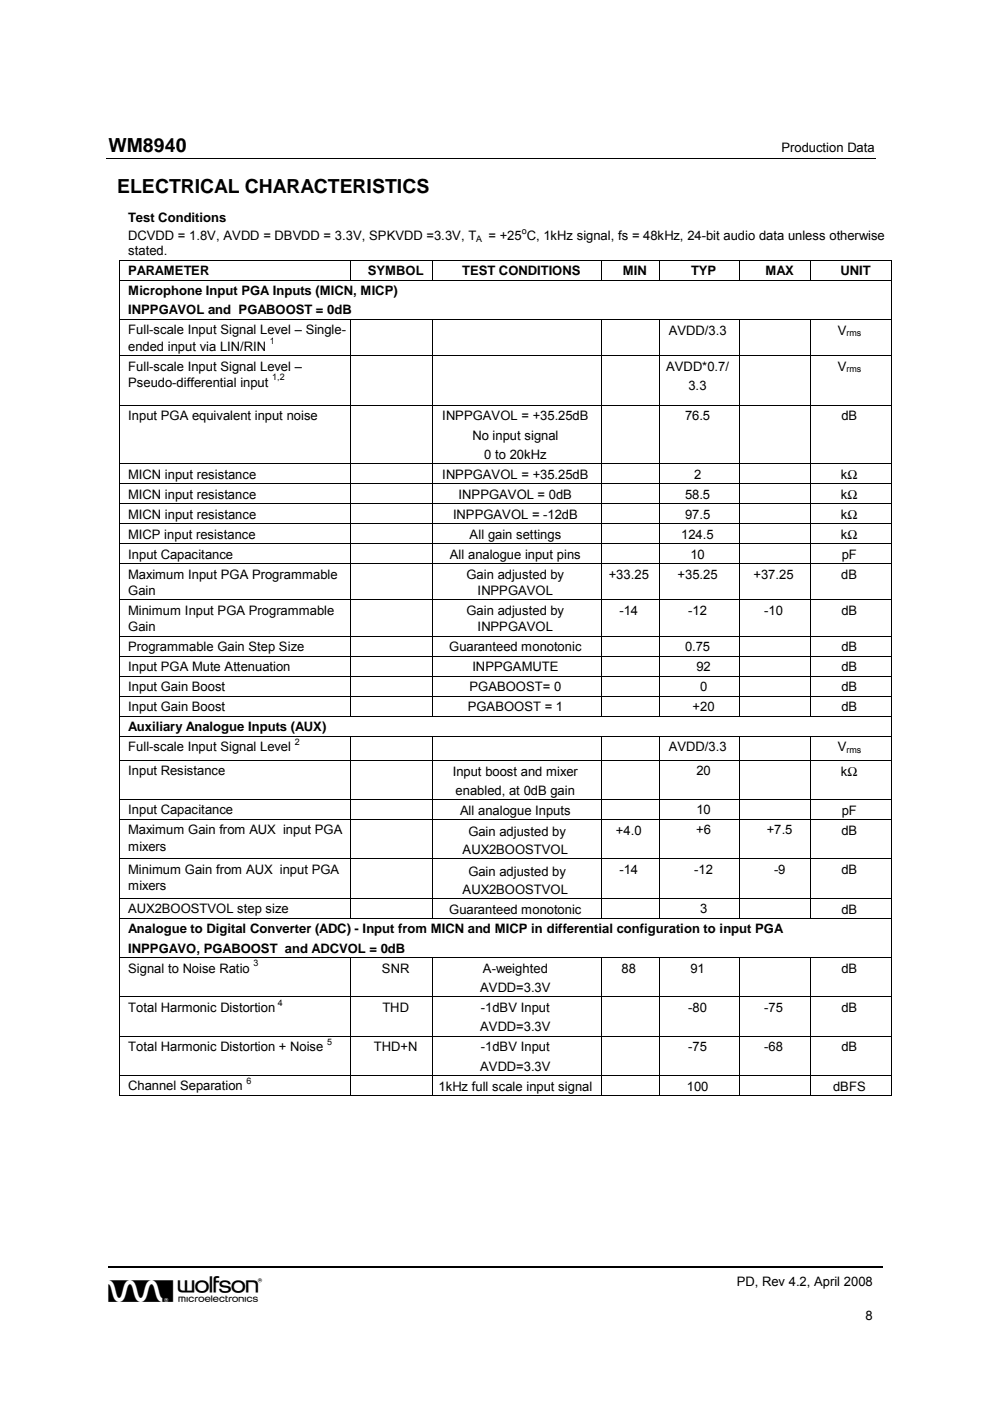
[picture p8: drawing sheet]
<svg xmlns="http://www.w3.org/2000/svg" width="210mm" height="297mm" viewBox="0 0 210 297" stroke-linecap="round" stroke-linejoin="round" font-family="sans-serif">
<defs><g id="words">
<text font-size="6.9" x="23" y="276.1">w</text>
<g font-size="4.1">
<text x="23" y="32.3">WM8940</text>
<text x="24.8" y="41">ELECTRICAL CHARACTERISTICS</text>
</g>
<g font-size="2.8">
<text x="165.7" y="32.3">Production Data</text>
<text x="27.2" y="47.1">Test Conditions</text>
<text x="27.2" y="51">DCVDD = 1.8V, AVDD = DBVDD = 3.3V, SPKVDD =3.3V, T</text>
<text x="103.6" y="51">= +25 C, 1kHz signal, fs = 48kHz, 24-bit audio data unless otherwise</text>
<text x="27.2" y="54.1">stated.</text>
<text x="27.2" y="58.3">PARAMETER</text>
<text x="78" y="58.3">SYMBOL</text>
<text x="98" y="58.3">TEST CONDITIONS</text>
<text x="132" y="58.3">MIN</text>
<text x="146.5" y="58.3">TYP</text>
<text x="162.3" y="58.3">MAX</text>
<text x="178.2" y="58.3">UNIT</text>
<text x="27.2" y="62.6">Microphone Input PGA Inputs (MICN, MICP)</text>
<text x="27.2" y="66.7">INPPGAVOL and PGABOOST = 0dB</text>
<text x="27.2" y="70.9">Full-scale Input Signal Level – Single-</text>
<text x="141.8" y="71">AVDD/3.3</text>
<text x="177.6" y="71">V</text>
<text x="27.2" y="74.3">ended input via LIN/RIN</text>
<text x="27.2" y="78.6">Full-scale Input Signal Level –</text>
<text x="27.2" y="82">Pseudo-differential input</text>
<text x="141.2" y="78.6">AVDD*0.7/</text>
<text x="146" y="82.7">3.3</text>
<text x="177.6" y="78.6">V</text>
<text x="27.2" y="89.1">Input PGA equivalent input noise</text>
<text x="93.8" y="89.1">INPPGAVOL = +35.25dB</text>
<text x="145.2" y="89.1">76.5</text>
<text x="178.4" y="89.1">dB</text>
<text x="100.2" y="93.2">No input signal</text>
<text x="27.2" y="101.5">MICN input resistance</text>
<text x="93.8" y="101.5">INPPGAVOL = +35.25dB</text>
<text x="102.7" y="97.3">0 to 20kHz</text>
<text x="147.1" y="101.5">2</text>
<text x="178.3" y="101.5">kΩ</text>
<text x="27.2" y="105.7">MICN input resistance</text>
<text x="97.2" y="105.7">INPPGAVOL = 0dB</text>
<text x="145.2" y="105.7">58.5</text>
<text x="178.3" y="105.7">kΩ</text>
<text x="27.2" y="110">MICN input resistance</text>
<text x="96.1" y="110">INPPGAVOL = -12dB</text>
<text x="145.2" y="110">97.5</text>
<text x="178.3" y="110">kΩ</text>
<text x="27.2" y="114.2">MICP input resistance</text>
<text x="27.2" y="118.4">Input Capacitance</text>
<text x="95.4" y="118.5">All analogue input pins</text>
<text x="99.6" y="114.3">All gain settings</text>
<text x="144.4" y="114.3">124.5</text>
<text x="146.4" y="118.5">10</text>
<text x="178.3" y="114.3">kΩ</text>
<text x="178.5" y="118.5">pF</text>
<text x="27.2" y="122.7">Maximum Input PGA Programmable</text>
<text x="98.9" y="122.7">Gain adjusted by</text>
<text x="129.1" y="122.7">+33.25</text>
<text x="143.7" y="122.7">+35.25</text>
<text x="159.8" y="122.7">+37.25</text>
<text x="178.4" y="122.7">dB</text>
<text x="27.2" y="126.1">Gain</text>
<text x="27.2" y="130.4">Minimum Input PGA Programmable</text>
<text x="98.9" y="130.4">Gain adjusted by</text>
<text x="101.3" y="126.2">INPPGAVOL</text>
<text x="131.4" y="130.4">-14</text>
<text x="145.9" y="130.4">-12</text>
<text x="162.1" y="130.4">-10</text>
<text x="178.4" y="130.4">dB</text>
<text x="27.2" y="133.8">Gain</text>
<text x="101.3" y="133.8">INPPGAVOL</text>
<text x="27.2" y="138">Programmable Gain Step Size</text>
<text x="27.2" y="142.3">Input PGA Mute Attenuation</text>
<text x="95.2" y="138.1">Guaranteed monotonic</text>
<text x="100.2" y="142.3">INPPGAMUTE</text>
<text x="145.2" y="138.1">0.75</text>
<text x="147.7" y="142.3">92</text>
<text x="178.4" y="138.1">dB</text>
<text x="178.4" y="142.3">dB</text>
<text x="27.2" y="146.5">Input Gain Boost</text>
<text x="99.5" y="146.6">PGABOOST= 0</text>
<text x="148.4" y="146.5">0</text>
<text x="178.4" y="146.6">dB</text>
<text x="27.2" y="150.7">Input Gain Boost</text>
<text x="27.2" y="155">Auxiliary Analogue Inputs (AUX)</text>
<text x="99.2" y="150.8">PGABOOST = 1</text>
<text x="146.9" y="150.7">+20</text>
<text x="178.4" y="150.8">dB</text>
<text x="27.2" y="159.3">Full-scale Input Signal Level</text>
<text x="141.8" y="159.3">AVDD/3.3</text>
<text x="177.6" y="159.3">V</text>
<text x="27.2" y="164.4">Input Resistance</text>
<text x="96" y="164.4">Input boost and mixer</text>
<text x="147.7" y="164.4">20</text>
<text x="178.3" y="164.4">kΩ</text>
<text x="27.2" y="172.7">Input Capacitance</text>
<text x="96.6" y="168.5">enabled, at 0dB gain</text>
<text x="97.5" y="172.7">All analogue Inputs</text>
<text x="147.7" y="172.7">10</text>
<text x="178.5" y="172.7">pF</text>
<text x="27.2" y="176.9">Maximum Gain from AUX input PGA</text>
<text x="99.3" y="177.3">Gain adjusted by</text>
<text x="130.6" y="177">+4.0</text>
<text x="147.6" y="176.9">+6</text>
<text x="162.6" y="176.9">+7.5</text>
<text x="178.4" y="177">dB</text>
<text x="27.2" y="180.3">mixers</text>
<text x="27.2" y="185.3">Minimum Gain from AUX input PGA</text>
<text x="98.1" y="181.1">AUX2BOOSTVOL</text>
<text x="99.3" y="185.7">Gain adjusted by</text>
<text x="131.4" y="185.3">-14</text>
<text x="147.2" y="185.3">-12</text>
<text x="164.1" y="185.3">-9</text>
<text x="178.4" y="185.3">dB</text>
<text x="27.2" y="188.7">mixers</text>
<text x="98.1" y="189.4">AUX2BOOSTVOL</text>
<text x="27.2" y="193.7">AUX2BOOSTVOL step size</text>
<text x="27.2" y="197.9">Analogue to Digital Converter (ADC) - Input from MICN and MICP in differential configuration to input PGA</text>
<text x="95.2" y="193.7">Guaranteed monotonic</text>
<text x="148.4" y="193.7">3</text>
<text x="178.4" y="193.7">dB</text>
<text x="27.2" y="202">INPPGAVO, PGABOOST and ADCVOL = 0dB</text>
<text x="27.2" y="206.2">Signal to Noise Ratio</text>
<text x="81" y="206.2">SNR</text>
<text x="102.4" y="206.2">A-weighted</text>
<text x="131.8" y="206.2">88</text>
<text x="146.4" y="206.2">91</text>
<text x="178.4" y="206.2">dB</text>
<text x="27.2" y="214.5">Total Harmonic Distortion</text>
<text x="81.1" y="214.5">THD</text>
<text x="101.8" y="210.4">AVDD=3.3V</text>
<text x="102" y="214.6">-1dBV Input</text>
<text x="145.9" y="214.6">-80</text>
<text x="162.1" y="214.6">-75</text>
<text x="178.4" y="214.6">dB</text>
<text x="101.8" y="218.7">AVDD=3.3V</text>
<text x="27.2" y="222.9">Total Harmonic Distortion + Noise</text>
<text x="79.2" y="222.9">THD+N</text>
<text x="101.8" y="227">AVDD=3.3V</text>
<text x="102" y="222.9">-1dBV Input</text>
<text x="145.9" y="222.9">-75</text>
<text x="162.1" y="222.9">-68</text>
<text x="178.4" y="222.9">dB</text>
<text x="27.2" y="231.2">Channel Separation</text>
<text x="93" y="231.2">1kHz full scale input signal</text>
<text x="145.6" y="231.2">100</text>
<text x="176.6" y="231.2">dBFS</text>
<text x="156.2" y="272.7">PD, Rev 4.2, April 2008</text>
<text x="183.5" y="279.9">8</text>
</g>
<g font-size="1.9">
<text x="101" y="51.3">A</text>
<text x="110.6" y="49.6">o</text>
<text x="179.5" y="71.3">rms</text>
<text x="57.2" y="73">1</text>
<text x="57.7" y="80.6">1,2</text>
<text x="179.5" y="79">rms</text>
<text x="62.5" y="157.9">2</text>
<text x="179.5" y="159.6">rms</text>
<text x="53.8" y="204.9">3</text>
<text x="58.9" y="213.2">4</text>
<text x="69.4" y="221.5">5</text>
<text x="52.3" y="229.8">6</text>
</g>
</g></defs>
<g fill="none" stroke="#000" stroke-width=".21">
<path d="M22.5 33.6h163M25.2 55.2h163.8M25.2 59.4h163.9M25.3 55.2v4.2M25.3 59.5v8.1M74.3 55.2v4.2M91.7 55.2v4.2M127.6 55.2v4.2M139.7 55.2v4.2M156.8 55.2v4.2M171.9 55.2v4.2M189 55.2v4.2"/>
<path d="M189 59.5v8.1M25.2 67.7h163.9M25.2 75.4h163.9M25.3 67.8v7.5M25.3 75.5v10.3M74.3 67.8v7.5M74.3 75.5v10.3M91.7 67.8v7.5M91.7 75.5v10.3M127.6 67.8v7.5M127.6 75.5v10.3M139.7 67.8v7.5"/>
<path d="M139.7 75.5v10.3M156.8 67.8v7.5M156.8 75.5v10.3M171.9 67.8v7.5M171.9 75.5v10.3M189 67.8v7.5M189 75.5v10.3M25.2 85.9h163.9M25.2 98.3h163.9M25.3 86v12.2M25.3 98.4v4.1M74.3 86v12.2"/>
<path d="M74.3 98.4v4.1M91.7 86v12.2M91.7 98.4v4.1M127.6 86v12.2M127.6 98.4v4.1M139.7 86v12.2M139.7 98.4v4.1M156.8 86v12.2M156.8 98.4v4.1M171.9 86v12.2M171.9 98.4v4.1M189 86v12.2"/>
<path d="M189 98.4v4.1M25.2 102.6h163.9M25.2 106.8h163.9M25.2 111h163.9M25.2 115.3h163.9M25.2 119.5h163.9M25.3 102.6v4.1M25.3 106.9v4.1M25.3 111.1v4.1M25.3 115.4v4.1M25.3 119.6v7.5M74.3 102.6v4.1"/>
<path d="M74.3 106.9v4.1M74.3 111.1v4.1M74.3 115.4v4.1M74.3 119.6v7.5M91.7 102.6v4.1M91.7 106.9v4.1M91.7 111.1v4.1M91.7 115.4v4.1M91.7 119.6v7.5M127.6 102.6v4.1M127.6 106.9v4.1M127.6 111.1v4.1"/>
<path d="M127.6 115.4v4.1M127.6 119.6v7.5M139.7 102.6v4.1M139.7 106.9v4.1M139.7 111.1v4.1M139.7 115.4v4.1M139.7 119.6v7.5M156.8 102.6v4.1M156.8 106.9v4.1M156.8 111.1v4.1M156.8 115.4v4.1M156.8 119.6v7.5"/>
<path d="M171.9 102.6v4.1M171.9 106.9v4.1M171.9 111.1v4.1M171.9 115.4v4.1M171.9 119.6v7.5M189 102.6v4.1M189 106.9v4.1M189 111.1v4.1M189 115.4v4.1M189 119.6v7.5M25.2 127.2h163.9M25.2 134.9h163.9"/>
<path d="M25.2 139.1h163.9M25.3 127.3v7.5M25.3 135v4M25.3 139.2v4.1M74.3 127.3v7.5M74.3 135v4M74.3 139.2v4.1M91.7 127.3v7.5M91.7 135v4M91.7 139.2v4.1M127.6 127.3v7.5M127.6 135v4"/>
<path d="M127.6 139.2v4.1M139.7 127.3v7.5M139.7 135v4M139.7 139.2v4.1M156.8 127.3v7.5M156.8 135v4M156.8 139.2v4.1M171.9 127.3v7.5M171.9 135v4M171.9 139.2v4.1M189 127.3v7.5M189 135v4"/>
<path d="M189 139.2v4.1M25.2 143.3h163.9M25.2 147.6h163.9M25.2 151.8h163.9M25.2 156.1h163.9M25.3 143.4v4.1M25.3 147.7v4.1M25.3 151.9v4.1M25.3 156.2v4.9M74.3 143.4v4.1M74.3 147.7v4.1M74.3 156.2v4.9"/>
<path d="M91.7 143.4v4.1M91.7 147.7v4.1M91.7 156.2v4.9M127.6 143.4v4.1M127.6 147.7v4.1M127.6 156.2v4.9M139.7 143.4v4.1M139.7 147.7v4.1M139.7 156.2v4.9M156.8 143.4v4.1M156.8 147.7v4.1M156.8 156.2v4.9"/>
<path d="M171.9 143.4v4.1M171.9 147.7v4.1M171.9 156.2v4.9M189 143.4v4.1M189 147.7v4.1M189 151.9v4.1M189 156.2v4.9M25.2 161.2h163.9M25.2 169.5h163.9M25.2 173.8h163.9M25.3 161.3v8.1M25.3 169.6v4.1"/>
<path d="M25.3 173.8v8.2M74.3 161.3v8.1M74.3 169.6v4.1M74.3 173.8v8.2M91.7 161.3v8.1M91.7 169.6v4.1M91.7 173.8v8.2M127.6 161.3v8.1M127.6 169.6v4.1M127.6 173.8v8.2M139.7 161.3v8.1M139.7 169.6v4.1"/>
<path d="M139.7 173.8v8.2M156.8 161.3v8.1M156.8 169.6v4.1M156.8 173.8v8.2M171.9 161.3v8.1M171.9 169.6v4.1M171.9 173.8v8.2M189 161.3v8.1M189 169.6v4.1M189 173.8v8.2M25.2 182.1h163.9M25.2 190.5h163.9"/>
<path d="M25.2 194.7h163.9M25.3 182.2v8.2M25.3 190.6v4M25.3 194.8v8.2M74.3 182.2v8.2M74.3 190.6v4M91.7 182.2v8.2M91.7 190.6v4M127.6 182.2v8.2M127.6 190.6v4M139.7 182.2v8.2M139.7 190.6v4"/>
<path d="M156.8 182.2v8.2M156.8 190.6v4M171.9 182.2v8.2M171.9 190.6v4M189 182.2v8.2M189 190.6v4M189 194.8v8.2M25.2 203.1h163.9M25.2 211.4h163.9M25.2 219.7h163.9M25.3 203.1v8.2M25.3 211.5v8.1"/>
<path d="M25.3 219.8v8.1M74.3 203.1v8.2M74.3 211.5v8.1M74.3 219.8v8.1M91.7 203.1v8.2M91.7 211.5v8.1M91.7 219.8v8.1M127.6 203.1v8.2M127.6 211.5v8.1M127.6 219.8v8.1M139.7 203.1v8.2M139.7 211.5v8.1"/>
<path d="M139.7 219.8v8.1M156.8 203.1v8.2M156.8 211.5v8.1M156.8 219.8v8.1M171.9 203.1v8.2M171.9 211.5v8.1M171.9 219.8v8.1M189 203.1v8.2M189 211.5v8.1M189 219.8v8.1M25.2 228h163.9M25.2 232.3h49"/>
<path d="M25.3 228.1v4.3M74.3 228.1v4.3M74.4 232.3h17.2M91.7 228.1v4.3M91.7 232.3h35.8M127.6 228.1v4.3M127.7 232.3h12M139.7 228.1v4.3M139.8 232.3h16.9M156.8 228.1v4.3M156.9 232.3h15M171.9 228.1v4.3"/>
<path d="M172 232.3h16.9M189 228.1v4.3"/>
</g>
<path d="M23 268.7h164.3" fill="none" stroke="#000" stroke-width=".34"/>
<path d="M25.2 55.1h.2v.1h-.2zM188.9 55.1h.2v.1h-.2zM188.9 232.2h.2v.2h-.2z" fill="#000"/>
<use href="#words"/>
</svg>
